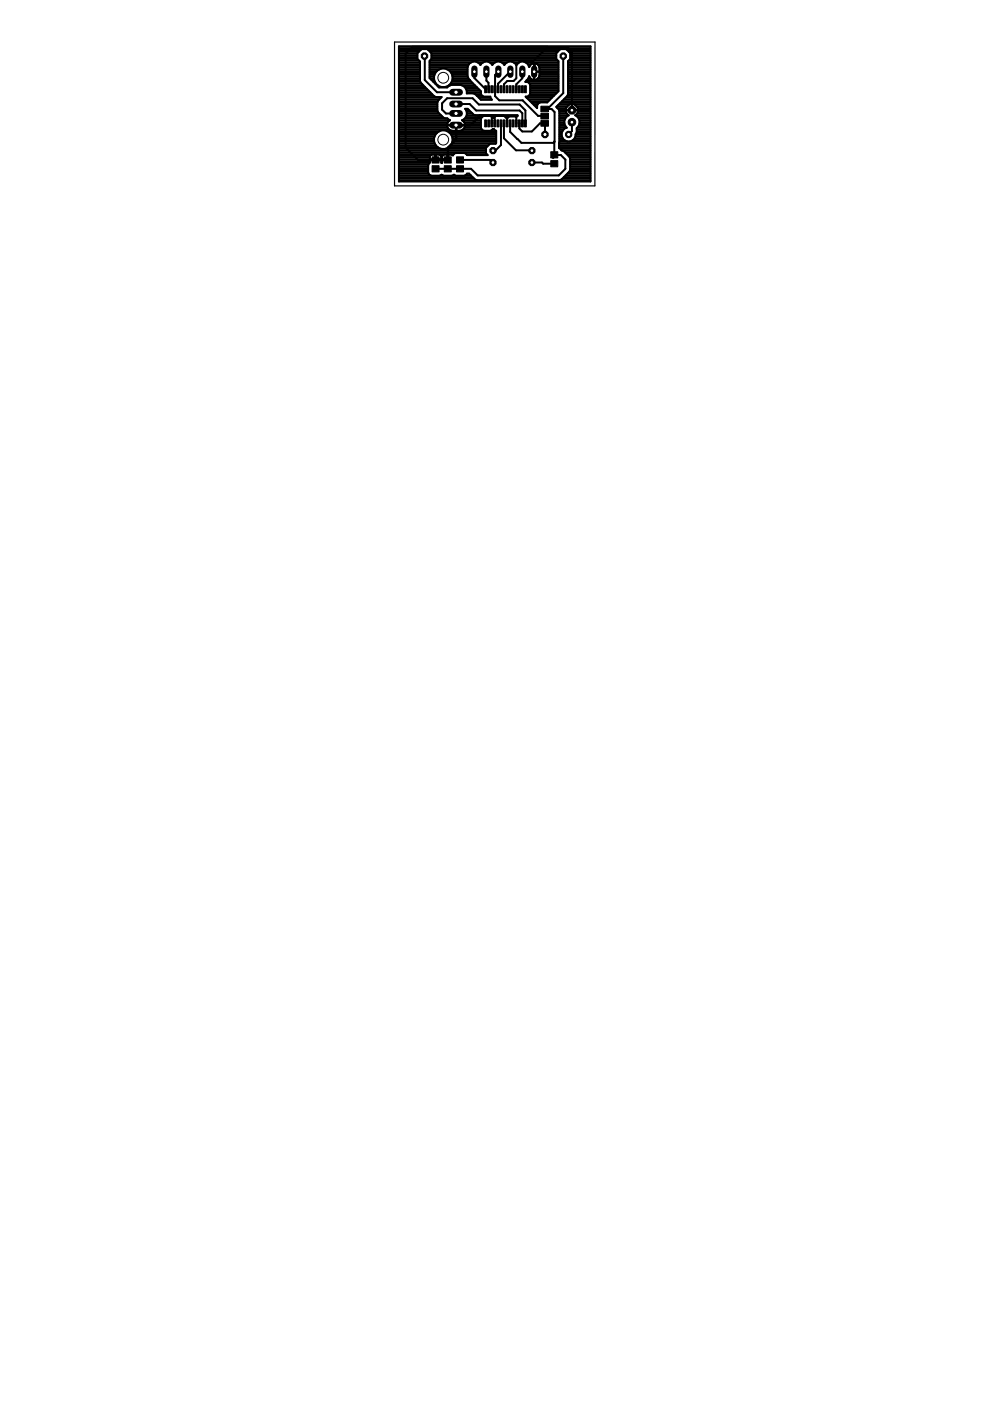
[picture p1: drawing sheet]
<svg xmlns="http://www.w3.org/2000/svg" width="210mm" height="297mm" viewBox="0 0 210 297" stroke-linecap="round" stroke-linejoin="round" font-family="sans-serif">
<g fill="#000" stroke="#000" stroke-width=".21">
<path d="M102.8 18.2h.3v1.5h-.3zM103.4 18.2h.4v1.5h-.4zM104.1 18.2h.4v1.5h-.4zM104.7 18.2h.4v1.5h-.4zM105.4 18.2h.3v1.5h-.3zM106 18.2h.4v1.5h-.4zM106.7 18.2h.3v1.5h-.3zM107.3 18.2h.4v1.5h-.4zM108 18.2h.4v1.5h-.4zM108.6 18.2h.4v1.5h-.4zM109.3 18.2h.3v1.5h-.3zM109.9 18.2h.4v1.5h-.4z"/>
<path d="M110.6 18.2h.4v1.5h-.4zM111.2 18.2h.4v1.5h-.4zM91.6 35.1h1.5v1.3h-1.5zM91.6 33.3h1.5v1.3h-1.5zM94.2 35.1h1.5v1.3h-1.5zM94.2 33.3h1.5v1.3h-1.5zM96.8 33.3h1.5v1.3h-1.5zM96.8 35.1h1.5v1.3h-1.5zM102.8 25.4h.3v1.5h-.3zM103.4 25.4h.4v1.5h-.4zM104.1 25.4h.4v1.5h-.4zM104.7 25.4h.4v1.5h-.4z"/>
<path d="M105.4 25.4h.3v1.5h-.3zM106 25.4h.4v1.5h-.4zM106.7 25.4h.3v1.5h-.3zM107.3 25.4h.4v1.5h-.4zM108 25.4h.4v1.5h-.4zM108.6 25.4h.4v1.5h-.4zM109.3 25.4h.3v1.5h-.3zM109.9 25.4h.4v1.5h-.4zM110.6 25.4h.4v1.5h-.4zM111.2 25.4h.4v1.5h-.4zM114.7 22.5h1.6v1.2h-1.6zM114.7 24h1.6v1.2h-1.6z"/>
<path d="M114.7 25.6h1.6v1.2h-1.6zM116.8 34.1h1.5v1.3h-1.5zM116.8 32.2h1.5v1.3h-1.5z"/>
<circle cx="121.3" cy="23.4" r=".87"/>
</g>
<g fill="none" stroke="#000" stroke-width=".42">
<path d="M84.6 9.8h40.6v28.7h-40.6zM84.6 17.3h4.5M84.6 17h4.4M84.6 18.5h5.5M84.6 20h7M84.6 19.6h6.6M84.6 19.2h6.3M84.6 18.8h5.9M84.6 18.1h5.1M84.6 17.7h4.8M84.6 16.6h4.4M84.6 16.2h4.4"/>
<path d="M84.6 15.9h4.4M84.6 15.5h4.4M84.6 15.1h4.4M84.6 14.7h4.4M84.6 14.4h4.4M84.6 14h4.4M84.6 13.6h4.4M84.6 13.2h4.4M84.6 12.8h4.3M84.6 12.5h3.9M84.6 12.1h3.9M84.6 11.7h3.9"/>
<path d="M84.6 11.4h3.9M84.6 11h4.2M84.6 10.6h4.6M84.6 10.2h40.6M88.5 12.5l.5 .5v4.2l.2 .3 2.9 2.9 .4 .2h1.1l-.7 .7-.2 .4v1.8a4.1 4.1 0 0 0 1.7 1.6h.4l.6 .4-.6 .8M88.5 12.5v-1.2l.9-.9h1.2l.9 .9v1.2M90 11.9l.1 5.1 2.5 2.6h4.1M90.8 10.6h27.8M91.1 16.2h.9M91.1 15.9h1M91.1 15.5h1.2M91.1 15.1h1.5"/>
<path d="M91.1 14.7h2M91.1 14.4h8M91.1 14h8.1M91.1 13.6h8.3M91.1 13.2h8.8M91.1 16.6h.9M91.1 12.8h27.2M91.2 11h27M91.5 12.5l-.4 .4v3.7l2 1.9h1.7l.9-.5h2l.6 .2 .7 1.1M91.5 12.5h26.4M91.5 12.1h26.4M91.5 11.7h26.4"/>
<path d="M91.5 11.4h26.4M91.5 17h.6M91.9 17.3h.3M92.2 17.7h.2M92.6 18.1h.2M93 18.5h1.9M93.6 18.5a2 2 0 0 1-1.3-3.1 2 2 0 0 1 3.4 0 2 2 0 0 1-1.3 3.1M94.8 14.7h4.3M95.2 18.1h.3M95.4 15.1h3.7M95.5 17.7h4.8M95.7 15.5h3.4"/>
<path d="M95.8 17.3h4.1M95.8 15.9h3.3M95.9 17h3.7M95.9 16.6h3.4M95.9 16.2h3.2M97.9 18.1h2.8M98.5 18.5h2.6M98.8 18.8h2.6M99 19.2h2.8M99 19.3v.5h1.4l.4 .2M99 19.6h3M100.6 15.2v1.4l2.4 2.3"/>
<path d="M100.8 20h1.2M100.8 20l1.2 1.1h2.3l-.4-.6-1.6-.1M101.3 13.2h1.1M101.7 13.6h.3M103.1 15.2v1.9l.5 .4v1.4M103.8 13.2h1.2M104.3 13.6h.2M105 18.9h-.1M105.7 15.2l-.7 .7v4.5l.9 .9h4.9l3.3 3.3h1.4M106.4 13.2h1.1M106.8 13.6h.2M108.2 15.2l-2.6 2.5v1.2"/>
<path d="M108.9 13.2h1.1M109.3 13.6h.3M109.5 18.9h.1M109.5 13.8a1.47 1.47 0 0 0-2.6 0 1.47 1.47 0 0 0-2.5 0 1.47 1.47 0 0 0-2.5 0 1.48 1.48 0 0 0-1.6-.7 1.48 1.48 0 0 0-1.2 1.1v2l.2 .5 2.7 2.6v.5l.3 .6M109.5 13.8a1.48 1.48 0 0 1 1.5-.8 1.48 1.48 0 0 1 1.2 1.2 1.11 1.11 0 0 1 1.2-.8 1.11 1.11 0 0 1 1 1v1.5l-.3 .7M109.5 13.8v2.8l-.6 .6h-1.3l-.8 .7v1M110.7 15.2v1.4l-1.2 1.3v1M111.4 13.2h7M111.7 17h6.7M111.8 17.4l.5 .3M111.9 13.6h.7M112 16.6h.4"/>
<path d="M112.1 14h.2M112.2 16.2h.1M112.3 17.7h6.1M112.4 20h5.4M112.4 16.6l-.2-.4-.2 .5-.6 .7 7-.1M112.4 16.6l.8 .4M112.4 18.5h6M112.4 19.6h5.8M112.4 19.2h6M112.4 18.8h6M112.4 18.1h6M113 13.1l.4 .4v1.6l-.1 .1h1.1"/>
<path d="M113 13.1l-.2-.2h-2.4l-.9 .9M113.3 13.4v3.6M113.3 16.6h.1M113.3 16.2h.1M113.3 15.9h.1M113.3 15.5h.1M113.3 15.1h.1M113.3 14.7h.1M113.3 14.4h.1M113.3 14h.1M113.3 13.6h.1M113.9 13.6h4.5"/>
<path d="M114.1 16.6h4.3M114.1 16.6l-.7 .4M114.2 14h4.2M114.3 16.2h4.1M114.4 15.9h4M114.4 15.5h4M114.4 15.1h4M114.4 14.7h4M114.4 14.4h4M116.1 10h4.2l1 .9v12.5M116.1 10l-28.6-.1-1.5 1.5v19.9l2.7 2.7 6.3-.2v-2.5l1.8-1.9v-2.9M116.1 10l-3.1 3.1"/>
<path d="M117.9 12.5l.5 .5v6.3l-2.4 2.4-1.8 .1-.3 .6v.5l-2.5-2.4a.84 .84 0 0 0 1-.7v-1.8l-.1-.3M117.9 12.5v-1.2l.9-.9h1.2l.9 .9v1.2M119.4 11.9v7.8l-3.3 3.4M120.2 10.6h5M120.4 20l-.1 .3M120.4 17.3h4.8M120.4 17h4.8M120.4 18.5h4.8M120.4 20h4.8M120.4 19.6h4.8M120.4 19.2h4.8M120.4 18.8h4.8"/>
<path d="M120.4 18.1h4.8M120.4 17.7h4.8M120.4 16.6h4.8M120.4 16.2h4.8M120.4 15.9h4.8M120.4 15.5h4.8M120.4 15.1h4.8M120.4 14.7h4.8M120.4 14.4h4.8M120.4 14h4.8M120.4 13.6h4.8M120.4 13.2h4.8"/>
<path d="M120.6 12.8h4.6M120.6 11h4.6M120.9 12.5l-.5 .5v7M120.9 12.5h4.3M120.9 12.1h4.3M120.9 11.7h4.3M120.9 11.4h4.3M84.6 24.4h8.9M84.6 36.8h6.2M84.6 38.3h40.6M84.6 37.9h16M84.6 37.5h15.6"/>
<path d="M84.6 37.2h6.6M84.6 36.4h6.2M84.6 36h6.2M84.6 35.7h6.2M84.6 35.3h6.2M84.6 34.9h6.2M84.6 34.5h6.4M84.6 34.2h6.5M84.6 33.8h7.6M84.6 33.4h6.5M84.6 33.1h6.6M84.6 32.7h11.6"/>
<path d="M84.6 32.3h18.4M84.6 31.9h18.4M84.6 31.6h9M84.6 31.2h8.2M84.6 30.8h7.8M84.6 30.4h7.6M84.6 30.1h7.5M84.6 29.7h7.4M84.6 29.3h7.4M84.6 28.9h7.5M84.6 28.6h7.7M84.6 28.2h8"/>
<path d="M84.6 27.8h8.6M84.6 27.4h10.6M84.6 27.1h10.3M84.6 26.7h10.2M84.6 26.3h10.2M84.6 26h10.4M84.6 25.6h10.7M84.6 25.2h10.3M84.6 24.8h9.3M84.6 24.1h8.5M84.6 23.7h8.2M84.6 23.3h8.1"/>
<path d="M84.6 22.9h8.1M84.6 22.6h8.1M84.6 22.2h8.1M84.6 21.8h8.1M84.6 21.5h8.2M84.6 21.1h8.5M84.6 20.7h8.9M84.6 20.3h7.4M91.2 33.1l-.1 .7h2.5l-.1-.7M92.2 33.4h.3M92.2 33.1h.3M92.4 35.8l-.3 .2"/>
<path d="M92.4 35.8l-.1 .1M93.5 37.2h.3M93.5 33.1l-.3-.3h-.7v1.2h1.1v.5M93.5 33.1h.3M93.6 34.2h.1M93.6 33.4h.1M93.6 34.5h.1M93.7 34.5h.1M93.7 34.5h-.1M93.8 33.1l.3-.3h.7v1.2h-1.1v.5M94.4 31.6h8.6M94.8 27.8h10.4"/>
<path d="M94.8 26.3v.2h1.9v3l-1.8 1.8v2.6h-2.5M94.8 33.4h.3M94.8 33.1h.3M95.2 27.5l.5 .2h1M95.2 31.2h8M95.3 28.2h9.9M95.6 30.8h8M95.7 28.6h9.5M95.8 30.4h9.3M95.8 28.9h9.4M95.9 30.1h9.3M95.9 29.7h9.3"/>
<path d="M95.9 29.3h9.3M96.1 37.2h.3M96.7 27.4h.1M96.7 27.1h.1M96.7 26.7h.1M96.7 24v.1M96.7 24.1h-2.1l-.9-.9v-1.3l1.1-1.1h5.4l1.3 1.4h8.7l1.2 1.2v2.8M96.7 22.1h2.9l1.4 1.3h9.2l.5 .6 .1 2.2M97.5 33.9h6.4l.6 .6M98 25.5l.6 .8M98.1 25.6h3.9M98.2 27.4h4"/>
<path d="M98.4 26h3.6M98.5 25.2h3.5M98.5 27.1h3.5M98.6 26.3v.2h-1.9v1.2h.8a1.19 1.19 0 0 0 1.1-1.1h-3.8l.4 .9M98.6 26.7h3.4M98.6 26.3h3.4M98.7 37.2h1.1M98.8 24.8h3.4M98.8 23.3h.6M98.9 32.7h4.3M98.9 24.4h10.8v.2l-.2 .1-.3-.1-1.7 .1-.3-.1h-2l-.5 .4M99 23.7h.8"/>
<path d="M99 24.1h1.2M100.8 24.4l-.4-.1-1.2-1.2h-.6a1.48 1.48 0 0 1-.6 2.4M101.1 20.3h1.2M101.5 20.7h2.5M101.7 24.4v.1M101.8 24.4l-2.1 2.1M101.9 21.1h2.3M101.9 24.4l-2.1 2.1h-3.1M102 27.1l.1 .3 .5 .3h1.4l.5-.3M104.1 24.4l.2 .2v1.6M104.2 24.5l.7 .1M104.4 24.8h.4"/>
<path d="M104.4 27.4h.3M104.5 25h.1M104.5 27.4h.1M104.5 27.4l.7 .3v2.6l-.1 .2h-1.2l-.9 .8v1.2l.4 .4h-4.4l-.6-.5h-1.8l-.3 .2-.3 .4-.2-.2h-.7v1h-1.4l.1-.7M104.5 25l-.5-.4-1.7 .1-.3 .6v1.8M104.5 25h.2M104.7 25h.1M104.9 24.6v1.6M104.9 26.2h.1M105.1 24.4l-.2 .2M106.2 26.2v4.6l-1.1 1.1h-.6M106.7 24.4l.8 .8"/>
<path d="M106.8 26.2v3.1l2.6 2.6h3.4M107.5 26.2v-1.1l.4-.4h1.4l.2 .2v1.3M109.5 26.2h.1M110.1 26.2v1l.6 .7h2.1l1.7-1.7h1v2.3M111.7 20.7h.1M111.7 20.7h5.3M112 21.1h4.7M112.1 20.3h5.3M112.4 21.5h3.9M112.8 34.5h2.1l.3 .2h2.3M112.8 21.8h1.5M113.2 22.2h.8"/>
<path d="M113.5 22.6h.4M115.5 23.1h1.4l.7 .6v6.3l-.3 .3h-6.7l-2.4-2.3v-1.8M117.5 32.8l1.4 .1 1 .9v2l-1.4 1.4h-17.2l-1.4-1.4h-7.5M117.5 32.8l-.2 .7M117.5 30v2.8M118 22.6h2.3M118.2 22.9h1.8M118.4 22.2h2.2M118.5 23.3h1.5M118.5 31.2h6.7M118.5 30.8h6.7M118.5 30.4h6.7"/>
<path d="M118.6 24.4h2M118.6 30.1h6.6M118.6 29.7h1.1M118.6 29.3h.7M118.6 28.9h.5M118.6 28.6h.5M118.6 28.2h.5M118.6 27.8h.7M118.6 27.4h.9M118.6 27.1h1.5M118.6 26.7h1.2M118.6 26.3h1.1"/>
<path d="M118.6 26h1.1M118.6 25.6h1.1M118.6 25.2h1.2M118.6 24.8h1.5M118.6 24.1h1.6M118.6 23.7h1.4M118.8 21.8h6.4M118.8 31.6h6.4M119.2 21.5h6M119.2 37.9h6M119.3 31.9h5.9M119.5 21.1h5.7"/>
<path d="M119.6 37.5h5.6M119.8 32.3l.9 1 .2 .3v2.4l-.2 .4-1.7 1.7-.3 .1h-17.6l-.4-.1-1.2-1.3h-.5l-.6 .5h-1.8l-.4-.3-.4 .3h-1.8l-.4-.3-.3 .3h-1.9l-.5-.4-.1-.3v-1.6l.3-.5v-.5h1.1v-1.2h-.7l-.3 .3M119.8 32.3h5.4M119.9 20.7h5.3M119.9 37.2h5.3M120 23.4h2.5M120.1 27.1l-.4 .1-.4 .5-.2 .5M120.1 32.7h5.1M120.3 20.3l-2.4 2.4 .5 .5 .2 .4-.1 7.8 1.3 .9M120.3 20.3h4.9M120.3 36.8h4.9M120.5 33.1h4.7"/>
<path d="M120.6 24.4l-.6-.5v-1l.7-.8h1.1l.7 .8v1l-.5 .5M120.6 24.4a1.59 1.59 0 0 0-.5 2.7M120.7 36.4h4.5M120.8 33.4h4.4M120.9 36h4.3M120.9 35.7h4.3M120.9 35.3h4.3M120.9 34.9h4.3M120.9 34.5h4.3M120.9 34.2h4.3M120.9 33.8h4.3M121.3 25.9v1.9l-.7 .7"/>
<path d="M121.3 23.3h.1M121.3 22.9h.1M121.3 22.6h.1M121.3 22.2h.1M121.5 29.7h3.7M121.8 29.3h3.4M121.9 22.2h3.3M122 24.4h3.2M122 24.4a1.6 1.6 0 0 1 .3 2.8l-.2 1.2a1.54 1.54 0 0 1-1.6 1.6 1.54 1.54 0 0 1-1.4-1.8M122 28.9h3.2M122 28.6h3.2M122.2 28.2h3"/>
<path d="M122.3 22.6h2.9M122.3 27.8h2.9M122.3 27.4h2.9M122.3 24.1h2.9M122.4 27.1h2.8M122.5 24.8h2.7M122.5 23.7h2.7M122.5 23.3h2.7M122.5 22.9h2.7M122.7 26.7h2.5M122.7 25.2h2.5M122.8 26.3h2.4"/>
<path d="M122.9 26h2.3M122.9 25.6h2.3"/>
<circle cx="94" cy="29.6" r="2"/>
</g>
<circle cx="121.3" cy="23.4" r=".4" fill="#fff" stroke="#000" stroke-width=".21"/>
<circle cx="121.3" cy="25.9" r=".8" fill="#000" stroke="#000" stroke-width=".21"/>
<circle cx="121.3" cy="25.9" r=".4" fill="#fff" stroke="#000" stroke-width=".21"/>
<path d="M96 22.1h1.4" fill="none" stroke="#000" stroke-width="1.5"/>
<circle cx="96.7" cy="22.1" r=".47" fill="#fff" stroke="#000" stroke-width=".21"/>
<path d="M96 24h1.4" fill="none" stroke="#000" stroke-width="1.5"/>
<circle cx="96.7" cy="24" r=".47" fill="#fff" stroke="#000" stroke-width=".21"/>
<path d="M96 19.6h1.4" fill="none" stroke="#000" stroke-width="1.5"/>
<circle cx="96.7" cy="19.6" r=".47" fill="#fff" stroke="#000" stroke-width=".21"/>
<path d="M96 26.5h1.4" fill="none" stroke="#000" stroke-width="1.5"/>
<circle cx="96.7" cy="26.5" r=".47" fill="#fff" stroke="#000" stroke-width=".21"/>
<circle cx="104.5" cy="34.5" r=".71" fill="#000" stroke="#000" stroke-width=".21"/>
<circle cx="104.5" cy="34.5" r=".4" fill="#fff" stroke="#000" stroke-width=".21"/>
<circle cx="104.5" cy="31.9" r=".71" fill="#000" stroke="#000" stroke-width=".21"/>
<circle cx="104.5" cy="31.9" r=".4" fill="#fff" stroke="#000" stroke-width=".21"/>
<circle cx="112.8" cy="34.5" r=".71" fill="#000" stroke="#000" stroke-width=".21"/>
<circle cx="112.8" cy="34.5" r=".4" fill="#fff" stroke="#000" stroke-width=".21"/>
<circle cx="112.8" cy="31.9" r=".71" fill="#000" stroke="#000" stroke-width=".21"/>
<circle cx="112.8" cy="31.9" r=".4" fill="#fff" stroke="#000" stroke-width=".21"/>
<path d="M100.6 14.5v1.4" fill="none" stroke="#000" stroke-width="1.3"/>
<circle cx="100.6" cy="15.2" r=".4" fill="#fff" stroke="#000" stroke-width=".21"/>
<path d="M103.1 14.5v1.4" fill="none" stroke="#000" stroke-width="1.3"/>
<circle cx="103.1" cy="15.2" r=".4" fill="#fff" stroke="#000" stroke-width=".21"/>
<path d="M105.7 14.5v1.4" fill="none" stroke="#000" stroke-width="1.3"/>
<circle cx="105.7" cy="15.2" r=".4" fill="#fff" stroke="#000" stroke-width=".21"/>
<path d="M108.2 14.5v1.4" fill="none" stroke="#000" stroke-width="1.3"/>
<circle cx="108.2" cy="15.2" r=".4" fill="#fff" stroke="#000" stroke-width=".21"/>
<path d="M110.7 14.5v1.4" fill="none" stroke="#000" stroke-width="1.3"/>
<circle cx="110.7" cy="15.2" r=".4" fill="#fff" stroke="#000" stroke-width=".21"/>
<path d="M113.3 14.5v1.4" fill="none" stroke="#000" stroke-width="1.3"/>
<circle cx="113.3" cy="15.2" r=".4" fill="#fff" stroke="#000" stroke-width=".21"/>
<circle cx="90" cy="11.9" r=".73" fill="#000" stroke="#000" stroke-width=".21"/>
<circle cx="90" cy="11.9" r=".44" fill="#fff" stroke="#000" stroke-width=".21"/>
<circle cx="119.4" cy="11.9" r=".73" fill="#000" stroke="#000" stroke-width=".21"/>
<circle cx="119.4" cy="11.9" r=".44" fill="#fff" stroke="#000" stroke-width=".21"/>
<circle cx="120.6" cy="28.5" r=".68" fill="#000" stroke="#000" stroke-width=".21"/>
<circle cx="120.6" cy="28.5" r=".44" fill="#fff" stroke="#000" stroke-width=".21"/>
<circle cx="115.5" cy="28.5" r=".73" fill="#000" stroke="#000" stroke-width=".21"/>
<circle cx="115.5" cy="28.5" r=".44" fill="#fff" stroke="#000" stroke-width=".21"/>
<path d="M83.7 8.9h42.5l-.1 30.5h-42.4z" fill="none" stroke="#000" stroke-width=".25"/>
<g fill="none" stroke="#000" stroke-width=".21">
<circle cx="94" cy="16.5" r="1.14"/>
<circle cx="94" cy="29.6" r="1.14"/>
</g>
</svg>
